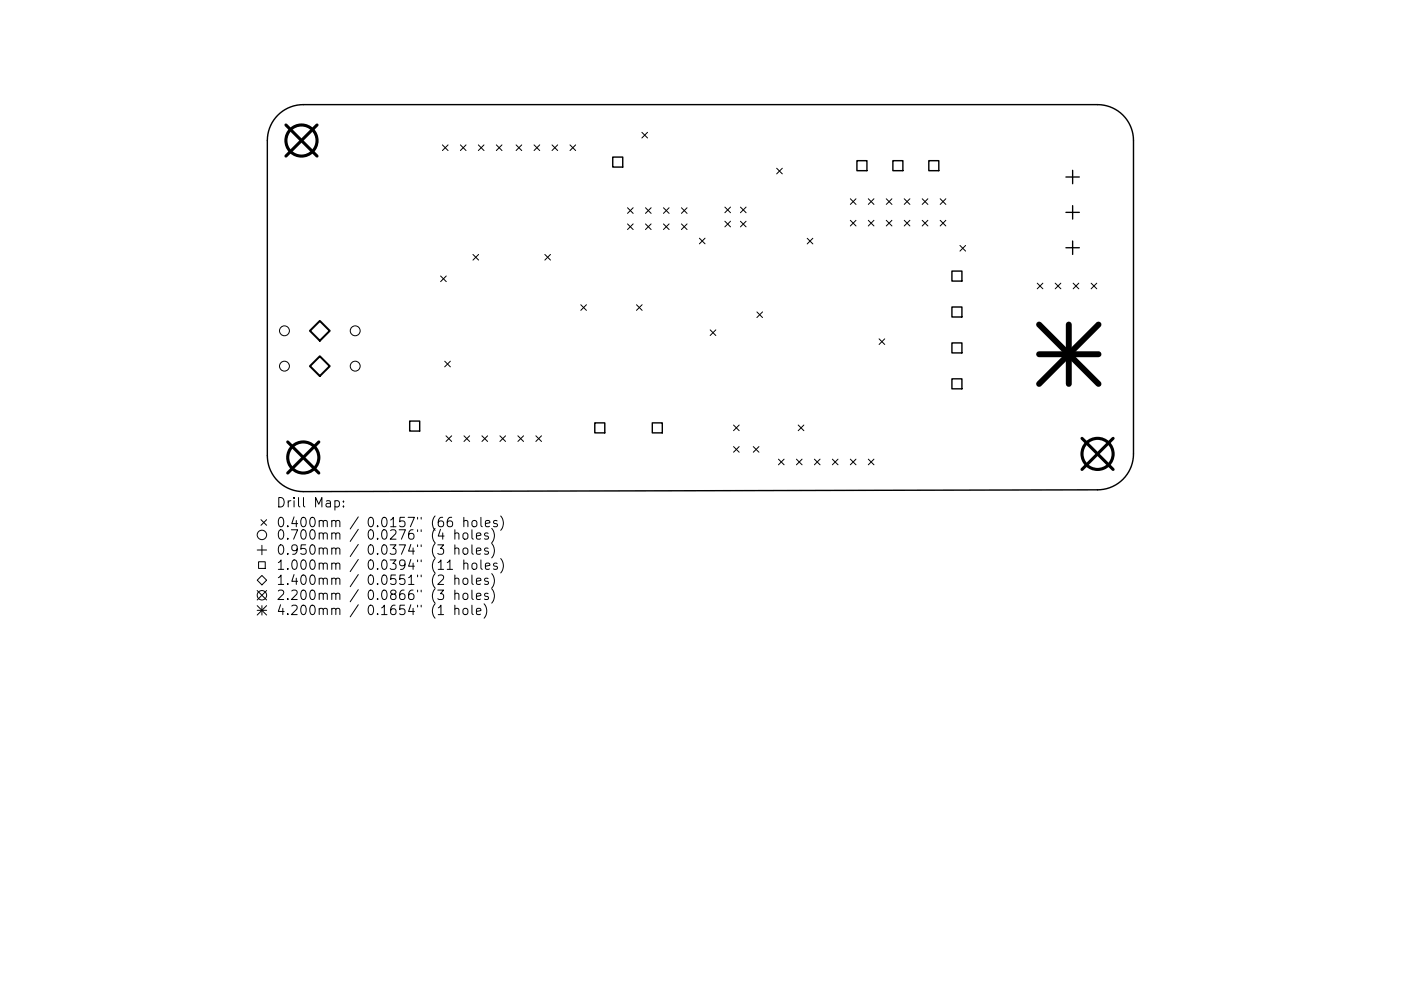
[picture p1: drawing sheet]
<svg xmlns="http://www.w3.org/2000/svg" width="297mm" height="210mm" viewBox="0 0 297 210" stroke-linecap="round" stroke-linejoin="round" font-family="sans-serif">
<defs><g id="words">
<g font-size="2.8">
<text x="58.5" y="107.7">Drill Map:</text>
<text x="58.5" y="111.9">0.400mm / 0.0157&quot; (66 holes)</text>
<text x="58.5" y="114.5">0.700mm / 0.0276&quot; (4 holes)</text>
<text x="58.5" y="117.7">0.950mm / 0.0374&quot; (3 holes)</text>
<text x="58.5" y="120.9">1.000mm / 0.0394&quot; (11 holes)</text>
<text x="58.5" y="124.1">1.400mm / 0.0551&quot; (2 holes)</text>
<text x="58.5" y="127.3">2.200mm / 0.0866&quot; (3 holes)</text>
<text x="58.5" y="130.5">4.200mm / 0.1654&quot; (1 hole)</text>
</g>
</g></defs>
<path d="M58.9 24.4a7.6 7.6 0 0 1 5.4-2.2h168.4a7.6 7.6 0 0 1 7.6 7.6v66.5a7.6 7.6 0 0 1-7.6 7.6l-168.4 .4a7.6 7.6 0 0 1-7.6-7.6v-66.9a7.6 7.6 0 0 1 2.2-5.4zM129.9 33.3h2.1v2.2h-2.1zM181.7 34.1h2.1v2.1h-2.1zM189.3 34.1h2.1v2.1h-2.1zM196.9 34.1h2.1v2.1h-2.1zM201.8 57.5h2.1v2.1h-2.1zM201.8 65.1h2.1v2.2h-2.1zM201.8 72.8h2.1v2.1h-2.1zM86.9 89.3h2.1v2.2h-2.1zM126.1 89.7h2.1v2.1h-2.1zM138.3 89.7h2.1v2.1h-2.1zM201.8 80.4h2.1v2.1h-2.1z" fill="none" stroke="#000" stroke-width=".3"/>
<g fill="none" stroke="#000" stroke-width=".21">
<path d="M93.8 30.7l1.2 1.2M95 30.7l-1.2 1.2M97.6 30.7l1.2 1.2M98.8 30.7l-1.2 1.2M101.4 30.7l1.2 1.2M102.6 30.7l-1.2 1.2M105.2 30.7l1.2 1.2M106.4 30.7l-1.2 1.2M109.4 30.7l1.2 1.2M110.6 30.7l-1.2 1.2M113.2 30.7l1.2 1.2M114.4 30.7l-1.2 1.2"/>
<path d="M117 30.7l1.2 1.2M118.2 30.7l-1.2 1.2M120.9 30.7l1.2 1.2M122.1 30.7l-1.2 1.2M136.1 28.1l1.2 1.2M137.3 28.1l-1.2 1.2M164.7 35.7l1.2 1.2M165.9 35.7l-1.2 1.2M93.4 58.6l1.2 1.2M94.6 58.6l-1.2 1.2M100.3 54l1.2 1.2M101.5 54l-1.2 1.2"/>
<path d="M115.5 54l1.2 1.2M116.7 54l-1.2 1.2M133 44.1l1.2 1.2M133 47.5l1.2 1.2M134.2 44.1l-1.2 1.2M134.2 47.5l-1.2 1.2M136.9 44.1l1.2 1.2M136.9 47.5l1.2 1.2M138.1 44.1l-1.2 1.2M138.1 47.5l-1.2 1.2M140.7 44.1l1.2 1.2M140.7 47.5l1.2 1.2"/>
<path d="M141.9 44.1l-1.2 1.2M141.9 47.5l-1.2 1.2M144.5 44.1l1.2 1.2M144.5 47.5l1.2 1.2M145.7 44.1l-1.2 1.2M145.7 47.5l-1.2 1.2M148.3 50.5l1.2 1.2M149.5 50.5l-1.2 1.2M153.7 43.9l1.2 1.2M153.7 46.9l1.2 1.2M154.9 43.9l-1.2 1.2M154.9 46.9l-1.2 1.2"/>
<path d="M157 43.9l1.2 1.2M157 46.9l1.2 1.2M158.2 43.9l-1.2 1.2M158.2 46.9l-1.2 1.2M171.1 50.6l1.2 1.2M172.3 50.6l-1.2 1.2M180.3 42.2l1.2 1.2M180.3 46.7l1.2 1.2M181.5 42.2l-1.2 1.2M181.5 46.7l-1.2 1.2M184.1 42.2l1.2 1.2M184.1 46.7l1.2 1.2"/>
<path d="M185.3 42.2l-1.2 1.2M185.3 46.7l-1.2 1.2M187.9 42.2l1.2 1.2M187.9 46.7l1.2 1.2M189.1 42.2l-1.2 1.2M189.1 46.7l-1.2 1.2M191.7 42.2l1.2 1.2M191.7 46.7l1.2 1.2M192.9 42.2l-1.2 1.2M192.9 46.7l-1.2 1.2M195.5 42.2l1.2 1.2M195.5 46.7l1.2 1.2"/>
<path d="M196.7 42.2l-1.2 1.2M196.7 46.7l-1.2 1.2M199.3 42.2l1.2 1.2M199.3 46.7l1.2 1.2M200.5 42.2l-1.2 1.2M200.5 46.7l-1.2 1.2M203.5 52.1l1.2 1.2M204.7 52.1l-1.2 1.2M94.3 76.6l1.2 1.2M95.5 76.6l-1.2 1.2M123.1 64.7l1.2 1.2M124.3 64.7l-1.2 1.2"/>
<path d="M134.9 64.7l1.2 1.2M136.1 64.7l-1.2 1.2M150.6 70l1.2 1.2M151.8 70l-1.2 1.2M160.5 66.2l1.2 1.2M161.7 66.2l-1.2 1.2M186.4 71.9l1.2 1.2M187.6 71.9l-1.2 1.2M219.9 60.1l1.2 1.2M221.1 60.1l-1.2 1.2M223.7 60.1l1.2 1.2M224.9 60.1l-1.2 1.2"/>
<path d="M227.5 60.1l1.2 1.2M228.7 60.1l-1.2 1.2M231.3 60.1l1.2 1.2M232.5 60.1l-1.2 1.2M94.6 92.5l1.2 1.2M95.8 92.5l-1.2 1.2M98.4 92.5l1.2 1.2M99.6 92.5l-1.2 1.2M102.2 92.5l1.2 1.2M103.4 92.5l-1.2 1.2M106 92.5l1.2 1.2M107.2 92.5l-1.2 1.2"/>
<path d="M109.8 92.5l1.2 1.2M111 92.5l-1.2 1.2M113.6 92.5l1.2 1.2M114.8 92.5l-1.2 1.2M155.5 90.2l1.2 1.2M155.5 94.7l1.2 1.2M156.7 90.2l-1.2 1.2M156.7 94.7l-1.2 1.2M159.7 94.7l1.2 1.2M160.9 94.7l-1.2 1.2M165 97.4l1.2 1.2M166.2 97.4l-1.2 1.2"/>
<path d="M168.9 97.4l1.2 1.2M169.2 90.2l1.2 1.2M170.1 97.4l-1.2 1.2M170.4 90.2l-1.2 1.2M172.7 97.4l1.2 1.2M173.9 97.4l-1.2 1.2M176.5 97.4l1.2 1.2M177.7 97.4l-1.2 1.2M180.3 97.4l1.2 1.2M181.5 97.4l-1.2 1.2M184.1 97.4l1.2 1.2M185.3 97.4l-1.2 1.2"/>
<path d="M54.5 116.7h2M54.8 119.2h1.4v1.4h-1.4zM55.3 110.3l1.2 1.2M55.5 115.7v2M56.5 110.3l-1.2 1.2M71 106.3l.6-.1 .4 .4v.6l-.2 .3h-.8M72.8 107.4v.2M72.8 106.3v.2M95.8 109.8a.79 .79 0 0 0-1 .8v.8l.2 .3 .6 .1 .3-.2 .1-.7-.2-.3-.6-.1-.4 .4M96.4 113.3a.5 .5 0 0 1 .9 .1v1M96.4 116.5a.5 .5 0 0 1 .9 .1v1M96.4 112.4v2"/>
<path d="M96.4 115.6v2M98.2 113.3l.3-.2 .6 .2 .1 .7-.2 .3-.5 .1-.3-.2zM98.3 110.6l.3-.2 .5 .1 .1 1.3M98.3 116.4l.5-.1 .4 .3v.6l-.4 .4-.5-.1-.1-.3v-.6zM98.3 119.7l.3-.2 .5 .1 .1 1.2M98.3 109.8v2M98.3 118.8v2M100.1 112.4v1.7l.2 .3M100.1 115.6v1.7l.2 .3M100.2 110.6a.54 .54 0 0 1 .5-.2 .54 .54 0 0 1 .4 .4v.6a.54 .54 0 0 1-.5 .4 .54 .54 0 0 1-.5-.4zM100.2 119.7a.54 .54 0 0 1 .5-.2 .54 .54 0 0 1 .4 .3l-.1 .8a.54 .54 0 0 1-.5 .2 .54 .54 0 0 1-.4-.4zM101 113.7l1-.2-.1-.3-.6-.1-.3 .3 .1 .9h.8"/>
<path d="M101 116.9l1-.2-.1-.3-.6-.1-.3 .3 .1 .9h.8M102 109.8v1.7l.2 .3M102 118.8v1.7l.2 .3M102.9 111.1l1-.2-.1-.4-.6-.1-.3 .3 .1 1h.8M103.5 113.2l-.5-.1-.3 .3 .1 .2 .7 .2v.5h-.8M103.5 116.4l-.5-.1-.3 .3 .1 .2 .7 .2v.5h-.8M104.2 112.1a2.29 2.29 0 0 1 0 3.1M104.2 115.3a2.29 2.29 0 0 1 0 3.1M105.4 110.5l-.5-.1-.3 .3 .1 .3 .7 .2v.5h-.8M105.4 119.6l-.5-.1-.3 .3 .1 .2 .7 .2v.5h-.8M106.2 109.5a2.29 2.29 0 0 1 0 3M106.2 118.5a2.29 2.29 0 0 1 0 3.1"/>
<path d="M54.5 125.3l2 2M54.5 128.5l2 2M54.5 129.5h2M55.5 122.1l1 1-1 1-1-1zM55.5 128.5v2M56.5 125.3l-2 2M56.5 128.5l-2 2M92.9 129l.6-.6v2M92.9 130.4h1.2M94.8 120.8h1.2M96.4 122.9a.5 .5 0 0 1 .9 .1v1M96.4 126.1l.3-.2 .5 .1 .1 1.2"/>
<path d="M96.4 129.3a.5 .5 0 0 1 .9 .1v1M96.4 122v2M96.4 125.2v2M96.4 128.4v2M98.2 122.9l.3-.2 .5 .1 .2 .2v.6a.54 .54 0 0 1-.5 .4 .54 .54 0 0 1-.5-.4zM98.2 126.1l.3-.2a.54 .54 0 0 1 .7 .3l-.1 .8-.6 .2-.3-.4zM98.2 129.3l.3-.2 .6 .2 .1 .7-.2 .3-.5 .1-.3-.2zM100.1 122v1.7l.2 .3M100.1 125.2v1.7l.2 .3M100.1 128.4v1.7l.2 .3M101 123.3l1-.2-.1-.3-.6-.1-.3 .3 .1 .9h.8M101 126.5l1-.2-.1-.3-.6-.1-.3 .3 .1 .9h.8"/>
<path d="M101 129.7l1-.2-.1-.3-.6-.1-.3 .3 .1 .9h.8M102.6 128.1a2.29 2.29 0 0 1 0 3.1M102.9 120.1l1-.2-.1-.3-.6-.1-.3 .3 .1 .9h.8M103.5 122.8l-.5-.1-.3 .3 .1 .2 .7 .2v.5h-.8M103.5 126l-.5-.1-.3 .3 .1 .2 .7 .2v.5h-.8M104.2 121.7a2.29 2.29 0 0 1 0 3.1M104.2 124.9a2.29 2.29 0 0 1 0 3.1"/>
<circle cx="60.3" cy="70.2" r="1.05"/>
<circle cx="60.3" cy="77.7" r="1.05"/>
<circle cx="75.3" cy="70.2" r="1.05"/>
<circle cx="75.3" cy="77.7" r="1.05"/>
<circle cx="55.5" cy="113.5" r="1"/>
<circle cx="55.5" cy="126.3" r="1"/>
</g>
<path d="M226 37.6h2.8M227.4 36.1v2.9M226 45.1h2.8M226 52.6h2.8M227.4 43.6v2.9M227.4 51.1v2.9" fill="none" stroke="#000" stroke-width=".29"/>
<path d="M65.7 70.2l2.1-2.1 2.1 2.1-2.1 2.1zM65.7 77.7l2.1-2.1 2.1 2.1-2.1 2.1z" fill="none" stroke="#000" stroke-width=".42"/>
<g fill="none" stroke="#000" stroke-width=".66">
<path d="M60.6 26.5l6.6 6.6M67.2 26.5l-6.6 6.6M61 93.8l6.6 6.6M67.6 93.8l-6.6 6.6M229.4 93l6.6 6.6M236 93l-6.6 6.6"/>
<circle cx="63.9" cy="29.8" r="3.3"/>
<circle cx="64.3" cy="97.1" r="3.3"/>
<circle cx="232.7" cy="96.3" r="3.3"/>
</g>
<path d="M220.3 68.9l12.6 12.6M220.3 75.2h12.6M226.6 68.9v12.6M232.9 68.9l-12.6 12.6" fill="none" stroke="#000" stroke-width="1.3"/>
<use href="#words"/>
</svg>
